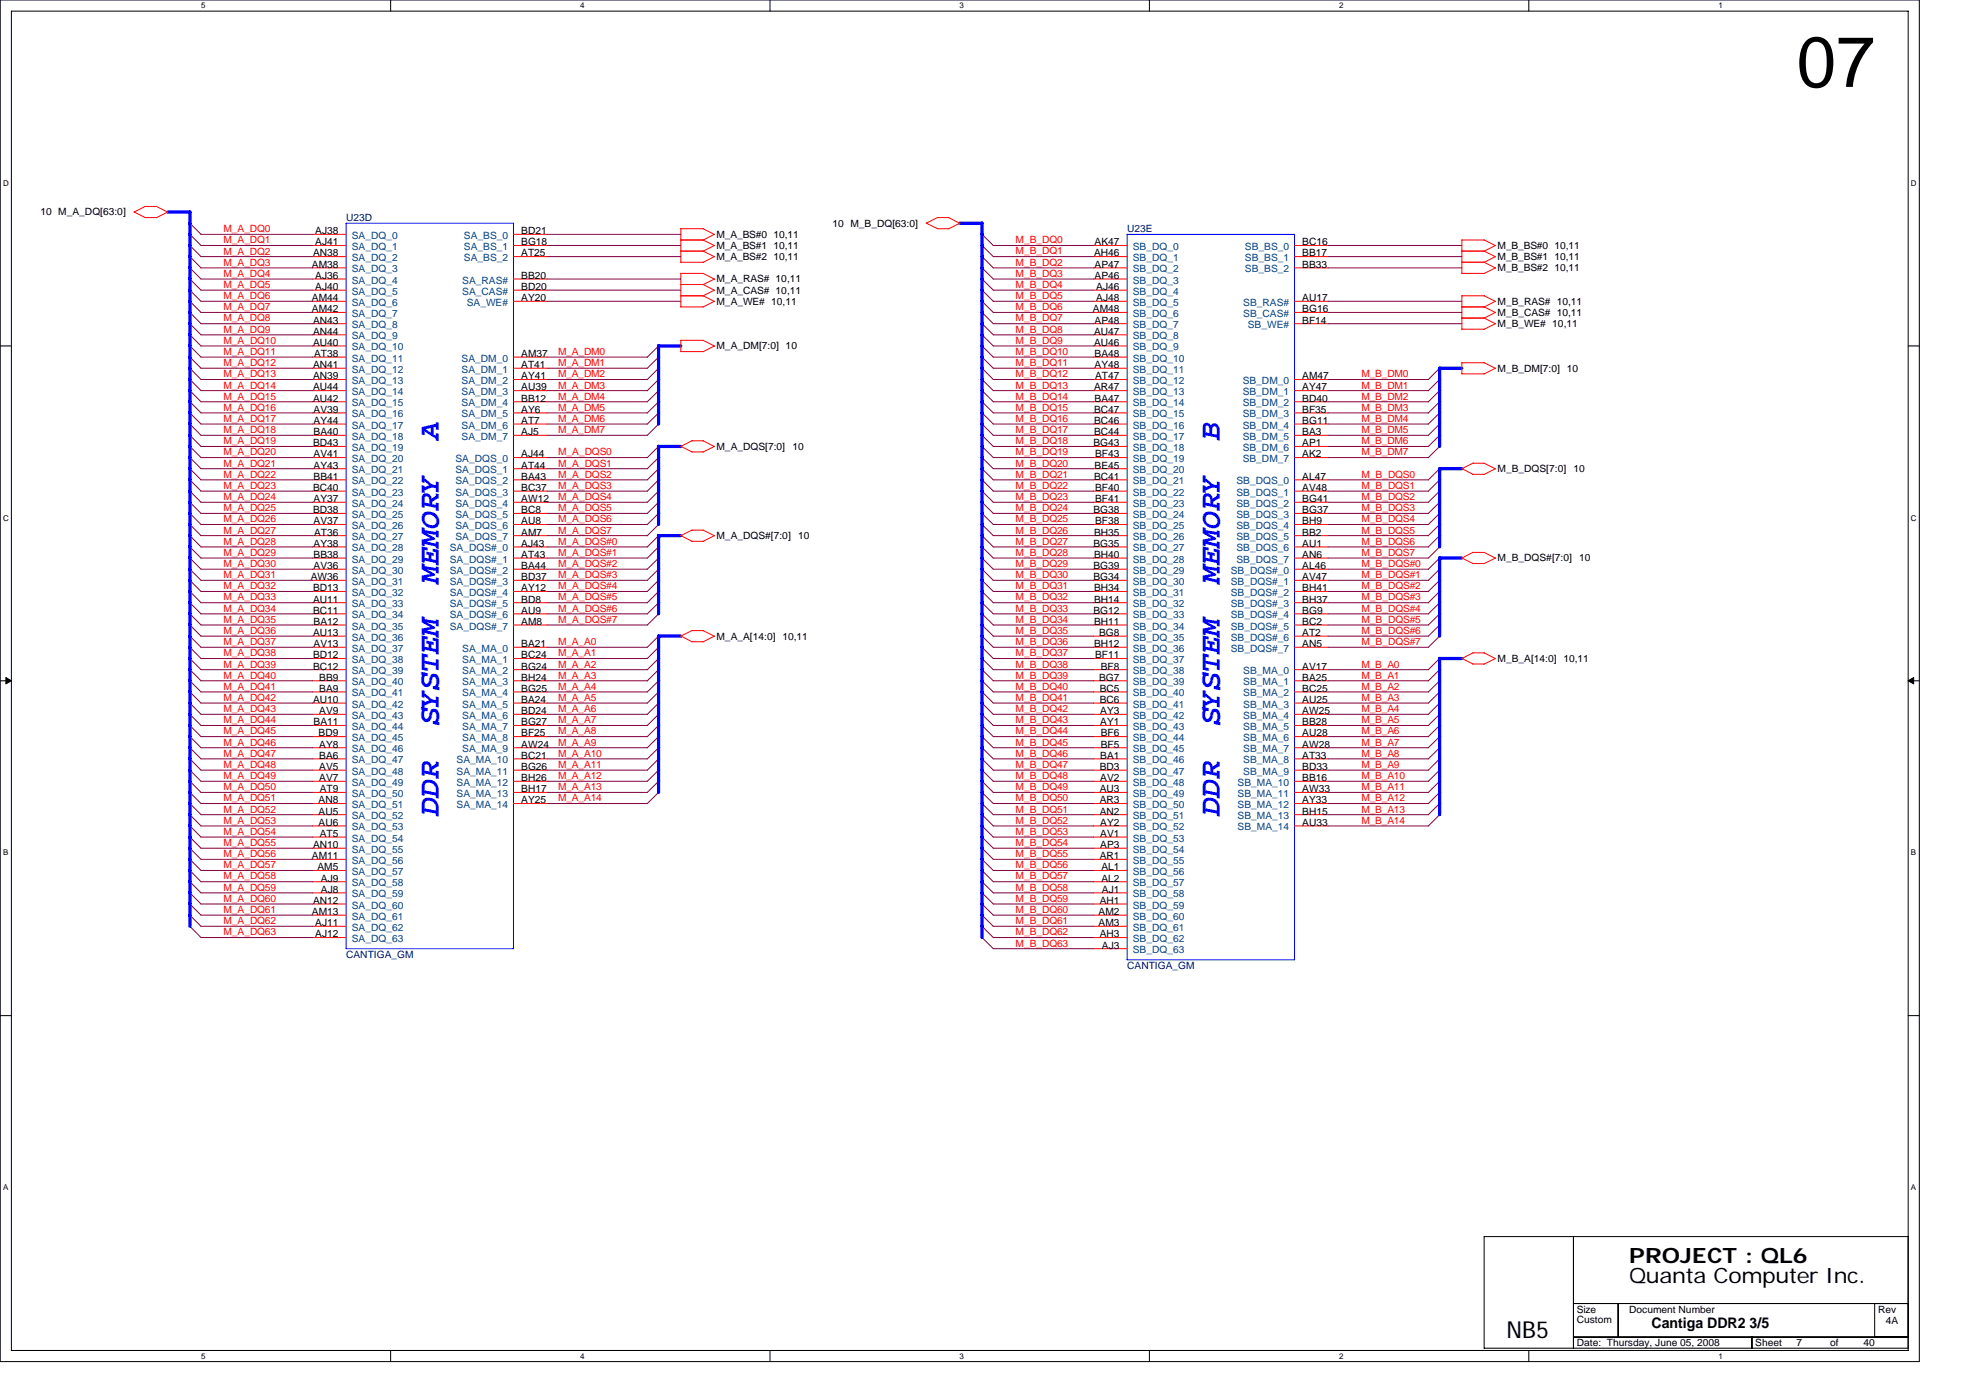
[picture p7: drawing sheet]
<svg xmlns="http://www.w3.org/2000/svg" width="297mm" height="210mm" viewBox="0 0 297 210" stroke-linecap="round" stroke-linejoin="round" font-family="sans-serif">
<defs><g id="words">
<text font-size="10.7" x="269.9" y="13.1">07</text>
<g font-size="4.5" fill="#00f">
<text x="65.9" y="66" transform="rotate(-90 65.9 66)">A</text>
<text x="183.3" y="66" transform="rotate(-90 183.3 66)">B</text>
<text x="65.9" y="87.5" transform="rotate(-90 65.9 87.5)">MEMORY</text>
<text x="183.3" y="87.5" transform="rotate(-90 183.3 87.5)">MEMORY</text>
<text x="65.9" y="109" transform="rotate(-90 65.9 109)">SYSTEM</text>
<text x="183.3" y="109" transform="rotate(-90 183.3 109)">SYSTEM</text>
<text x="65.9" y="122.4" transform="rotate(-90 65.9 122.4)">DDR</text>
<text x="183.3" y="122.4" transform="rotate(-90 183.3 122.4)">DDR</text>
</g>
<text font-size="3.5" x="226.4" y="200.9">NB5</text>
<g font-size="3.2">
<text x="244.8" y="189.8">PROJECT : QL6</text>
<text x="244.8" y="192.8">Quanta Computer Inc.</text>
</g>
<text font-size="2.2" x="248.1" y="199.5">Cantiga DDR2 3/5</text>
<g font-size="1.5">
<text x="6.1" y="32.4">10 M_A_DQ[63:0]</text>
<text x="47.4" y="35.2">AJ38</text>
<text x="78.3" y="35.2">BD21</text>
<text x="107.7" y="35.7">M_A_BS#0 10,11</text>
<text x="125.1" y="34">10 M_B_DQ[63:0]</text>
<text x="46.9" y="40.2">AM38</text>
<text x="47" y="38.5">AN38</text>
<text x="47.4" y="36.9">AJ41</text>
<text x="47.4" y="41.9">AJ36</text>
<text x="78.3" y="36.9">BG18</text>
<text x="78.3" y="38.5">AT25</text>
<text x="78.3" y="41.9">BB20</text>
<text x="107.7" y="37.4">M_A_BS#1 10,11</text>
<text x="107.7" y="39.1">M_A_BS#2 10,11</text>
<text x="164.4" y="38.5">AH46</text>
<text x="164.5" y="36.9">AK47</text>
<text x="164.5" y="40.2">AP47</text>
<text x="164.5" y="41.9">AP46</text>
<text x="195.7" y="36.9">BC16</text>
<text x="195.7" y="38.5">BB17</text>
<text x="195.7" y="40.2">BB33</text>
<text x="225" y="39.1">M_B_BS#1 10,11</text>
<text x="225" y="40.7">M_B_BS#2 10,11</text>
<text x="225" y="37.4">M_B_BS#0 10,11</text>
<text x="46.9" y="45.2">AM44</text>
<text x="46.9" y="46.9">AM42</text>
<text x="47.4" y="43.6">AJ40</text>
<text x="78.3" y="43.6">BD20</text>
<text x="78.3" y="45.2">AY20</text>
<text x="107.7" y="44.1">M_A_CAS# 10,11</text>
<text x="107.7" y="45.8">M_A_WE# 10,11</text>
<text x="107.7" y="42.4">M_A_RAS# 10,11</text>
<text x="164.2" y="46.9">AM48</text>
<text x="164.7" y="43.6">AJ46</text>
<text x="164.7" y="45.2">AJ48</text>
<text x="195.7" y="46.9">BG16</text>
<text x="195.7" y="45.2">AU17</text>
<text x="225" y="47.5">M_B_CAS# 10,11</text>
<text x="225" y="45.8">M_B_RAS# 10,11</text>
<text x="47" y="51.9">AU40</text>
<text x="47" y="48.6">AN43</text>
<text x="47" y="50.3">AN44</text>
<text x="47.2" y="53.6">AT38</text>
<text x="78.3" y="53.6">AM37</text>
<text x="107.7" y="52.5">M_A_DM[7:0] 10</text>
<text x="164.4" y="50.3">AU47</text>
<text x="164.4" y="51.9">AU46</text>
<text x="164.5" y="53.6">BA48</text>
<text x="164.5" y="48.6">AP48</text>
<text x="195.7" y="48.6">BF14</text>
<text x="225" y="49.1">M_B_WE# 10,11</text>
<text x="47" y="55.3">AN41</text>
<text x="47" y="57">AN39</text>
<text x="47" y="58.7">AU44</text>
<text x="78.3" y="55.3">AT41</text>
<text x="78.3" y="57">AY41</text>
<text x="78.3" y="58.7">AU39</text>
<text x="164.4" y="58.7">AR47</text>
<text x="164.5" y="55.3">AY48</text>
<text x="164.5" y="57">AT47</text>
<text x="195.7" y="57">AM47</text>
<text x="195.7" y="58.7">AY47</text>
<text x="225" y="55.8">M_B_DM[7:0] 10</text>
<text x="47" y="60.3">AU42</text>
<text x="47.1" y="62">AV39</text>
<text x="47.1" y="63.7">AY44</text>
<text x="47.1" y="65.4">BA40</text>
<text x="78.3" y="60.3">BB12</text>
<text x="78.3" y="62">AY6</text>
<text x="78.3" y="63.7">AT7</text>
<text x="78.3" y="65.4">AJ5</text>
<text x="164.4" y="62">BC47</text>
<text x="164.4" y="63.7">BC46</text>
<text x="164.4" y="65.4">BC44</text>
<text x="164.5" y="60.3">BA47</text>
<text x="195.7" y="60.3">BD40</text>
<text x="195.7" y="62">BF35</text>
<text x="195.7" y="63.7">BG11</text>
<text x="195.7" y="65.4">BA3</text>
<text x="47" y="67">BD43</text>
<text x="47.1" y="68.7">AV41</text>
<text x="47.1" y="70.4">AY43</text>
<text x="78.3" y="68.7">AJ44</text>
<text x="78.3" y="70.4">AT44</text>
<text x="107.7" y="67.6">M_A_DQS[7:0]</text>
<text x="119.1" y="67.6">10</text>
<text x="164.3" y="67">BG43</text>
<text x="164.5" y="70.4">BE45</text>
<text x="164.5" y="68.7">BF43</text>
<text x="195.7" y="67">AP1</text>
<text x="195.7" y="68.7">AK2</text>
<text x="225" y="70.9">M_B_DQS[7:0]</text>
<text x="236.4" y="70.9">10</text>
<text x="47" y="73.7">BC40</text>
<text x="47" y="77.1">BD38</text>
<text x="47.1" y="72.1">BB41</text>
<text x="47.1" y="75.4">AY37</text>
<text x="78.3" y="72.1">BA43</text>
<text x="78.3" y="73.7">BC37</text>
<text x="78.3" y="75.4">AW12</text>
<text x="78.3" y="77.1">BC8</text>
<text x="164.3" y="77.1">BG38</text>
<text x="164.4" y="72.1">BC41</text>
<text x="164.5" y="73.7">BF40</text>
<text x="164.5" y="75.4">BF41</text>
<text x="195.7" y="72.1">AL47</text>
<text x="195.7" y="73.7">AV48</text>
<text x="195.7" y="75.4">BG41</text>
<text x="195.7" y="77.1">BG37</text>
<text x="47.1" y="78.8">AV37</text>
<text x="47.1" y="82.1">AY38</text>
<text x="47.1" y="83.8">BB38</text>
<text x="47.2" y="80.4">AT36</text>
<text x="78.3" y="78.8">AU8</text>
<text x="78.3" y="80.4">AM7</text>
<text x="78.3" y="82.1">AJ43</text>
<text x="78.3" y="83.8">AT43</text>
<text x="107.7" y="81">M_A_DQS#[7:0]</text>
<text x="119.9" y="81">10</text>
<text x="164.3" y="82.1">BG35</text>
<text x="164.4" y="80.4">BH35</text>
<text x="164.4" y="83.8">BH40</text>
<text x="164.5" y="78.8">BF38</text>
<text x="195.7" y="78.8">BH9</text>
<text x="195.7" y="80.4">BB2</text>
<text x="195.7" y="82.1">AU1</text>
<text x="195.7" y="83.8">AN6</text>
<text x="46.7" y="87.1">AW36</text>
<text x="47" y="88.8">BD13</text>
<text x="47.1" y="85.5">AV36</text>
<text x="78.3" y="85.5">BA44</text>
<text x="78.3" y="87.1">BD37</text>
<text x="78.3" y="88.8">AY12</text>
<text x="164.3" y="85.5">BG39</text>
<text x="164.3" y="87.1">BG34</text>
<text x="164.4" y="88.8">BH34</text>
<text x="195.7" y="85.5">AL46</text>
<text x="195.7" y="87.1">AV47</text>
<text x="195.7" y="88.8">BH41</text>
<text x="225" y="84.3">M_B_DQS#[7:0]</text>
<text x="237.3" y="84.3">10</text>
<text x="47" y="90.5">AU11</text>
<text x="47" y="92.2">BC11</text>
<text x="47" y="95.5">AU13</text>
<text x="47.1" y="93.9">BA12</text>
<text x="78.3" y="90.5">BD8</text>
<text x="78.3" y="92.2">AU9</text>
<text x="78.3" y="93.9">AM8</text>
<text x="164.3" y="92.2">BG12</text>
<text x="164.4" y="90.5">BH14</text>
<text x="164.4" y="93.9">BH11</text>
<text x="165.1" y="95.5">BG8</text>
<text x="195.7" y="90.5">BH37</text>
<text x="195.7" y="92.2">BG9</text>
<text x="195.7" y="93.9">BC2</text>
<text x="195.7" y="95.5">AT2</text>
<text x="47" y="98.9">BD12</text>
<text x="47" y="100.6">BC12</text>
<text x="47.1" y="97.2">AV13</text>
<text x="78.3" y="97.2">BA21</text>
<text x="78.3" y="98.9">BC24</text>
<text x="78.3" y="100.6">BG24</text>
<text x="107.7" y="96.1">M_A_A[14:0] 10,11</text>
<text x="164.4" y="97.2">BH12</text>
<text x="164.5" y="98.9">BF11</text>
<text x="165.4" y="100.6">BF8</text>
<text x="195.7" y="97.2">AN5</text>
<text x="195.7" y="100.6">AV17</text>
<text x="225" y="99.4">M_B_A[14:0] 10,11</text>
<text x="47" y="105.6">AU10</text>
<text x="48" y="102.2">BB9</text>
<text x="48" y="103.9">BA9</text>
<text x="48" y="107.3">AV9</text>
<text x="78.3" y="102.2">BH24</text>
<text x="78.3" y="103.9">BG25</text>
<text x="78.3" y="105.6">BA24</text>
<text x="78.3" y="107.3">BD24</text>
<text x="165.1" y="102.2">BG7</text>
<text x="165.2" y="103.9">BC5</text>
<text x="165.2" y="105.6">BC6</text>
<text x="165.3" y="107.3">AY3</text>
<text x="195.7" y="102.2">BA25</text>
<text x="195.7" y="103.9">BC25</text>
<text x="195.7" y="105.6">AU25</text>
<text x="195.7" y="107.3">AW25</text>
<text x="47.1" y="108.9">BA11</text>
<text x="47.9" y="110.6">BD9</text>
<text x="48" y="112.3">AY8</text>
<text x="48" y="114">BA6</text>
<text x="78.3" y="114">BC21</text>
<text x="78.3" y="108.9">BG27</text>
<text x="78.3" y="110.6">BF25</text>
<text x="78.3" y="112.3">AW24</text>
<text x="165.3" y="108.9">AY1</text>
<text x="165.3" y="114">BA1</text>
<text x="165.4" y="110.6">BF6</text>
<text x="165.4" y="112.3">BF5</text>
<text x="195.7" y="108.9">BB28</text>
<text x="195.7" y="110.6">AU28</text>
<text x="195.7" y="112.3">AW28</text>
<text x="195.7" y="114">AT33</text>
<text x="48" y="115.7">AV5</text>
<text x="48" y="117.3">AV7</text>
<text x="48" y="119">AT9</text>
<text x="78.3" y="115.7">BG26</text>
<text x="78.3" y="117.3">BH26</text>
<text x="78.3" y="119">BH17</text>
<text x="165.2" y="115.7">BD3</text>
<text x="165.2" y="119">AU3</text>
<text x="165.3" y="117.3">AV2</text>
<text x="195.7" y="117.3">BB16</text>
<text x="195.7" y="119">AW33</text>
<text x="195.7" y="115.7">BD33</text>
<text x="47.9" y="120.7">AN8</text>
<text x="47.9" y="122.3">AU5</text>
<text x="47.9" y="124">AU6</text>
<text x="48" y="125.7">AT5</text>
<text x="78.3" y="120.7">AY25</text>
<text x="165.2" y="120.7">AR3</text>
<text x="165.2" y="122.3">AN2</text>
<text x="165.3" y="124">AY2</text>
<text x="165.3" y="125.7">AV1</text>
<text x="195.7" y="120.7">AY33</text>
<text x="195.7" y="122.3">BH15</text>
<text x="195.7" y="124">AU33</text>
<text x="46.9" y="129.1">AM11</text>
<text x="47" y="127.4">AN10</text>
<text x="47.7" y="130.7">AM5</text>
<text x="165.2" y="129.1">AR1</text>
<text x="165.3" y="127.4">AP3</text>
<text x="165.5" y="130.7">AL1</text>
<text x="46.9" y="137.4">AM13</text>
<text x="47" y="135.8">AN12</text>
<text x="48.2" y="132.4">AJ9</text>
<text x="48.2" y="134.1">AJ8</text>
<text x="165.1" y="137.4">AM2</text>
<text x="165.2" y="135.8">AH1</text>
<text x="165.5" y="132.4">AL2</text>
<text x="165.6" y="134.1">AJ1</text>
<text x="47.4" y="139.1">AJ11</text>
<text x="47.4" y="140.8">AJ12</text>
<text x="165.1" y="139.1">AM3</text>
<text x="165.2" y="140.8">AH3</text>
<text x="165.6" y="142.5">AJ3</text>
<text x="236.9" y="197.1">Size</text>
<text x="244.8" y="197.1">Document Number</text>
<text x="282.2" y="197.1">Rev</text>
<text x="236.9" y="202.2">Date: Thursday, June 05, 2008</text>
<text x="236.9" y="198.7">Custom</text>
<text x="263.7" y="202.2">Sheet</text>
<text x="269.9" y="202.2">7</text>
<text x="275" y="202.2">of</text>
<text x="280" y="202.2">40</text>
<text x="283.4" y="198.8">4A</text>
</g>
<g font-size="1.5" fill="#f00">
<text x="33.6" y="34.9">M_A_DQ0</text>
<text x="33.6" y="41.6">M_A_DQ4</text>
<text x="33.6" y="39.9">M_A_DQ3</text>
<text x="33.6" y="38.2">M_A_DQ2</text>
<text x="33.6" y="36.6">M_A_DQ1</text>
<text x="152.6" y="38.2">M_B_DQ1</text>
<text x="152.6" y="39.9">M_B_DQ2</text>
<text x="152.6" y="41.6">M_B_DQ3</text>
<text x="152.6" y="36.6">M_B_DQ0</text>
<text x="33.6" y="44.9">M_A_DQ6</text>
<text x="33.6" y="43.3">M_A_DQ5</text>
<text x="33.6" y="46.6">M_A_DQ7</text>
<text x="152.6" y="43.3">M_B_DQ4</text>
<text x="152.6" y="44.9">M_B_DQ5</text>
<text x="152.6" y="46.6">M_B_DQ6</text>
<text x="33.6" y="53.3">M_A_DQ11</text>
<text x="33.6" y="51.6">M_A_DQ10</text>
<text x="33.6" y="50">M_A_DQ9</text>
<text x="33.6" y="48.3">M_A_DQ8</text>
<text x="83.9" y="53.3">M_A_DM0</text>
<text x="152.6" y="48.3">M_B_DQ7</text>
<text x="152.6" y="50">M_B_DQ8</text>
<text x="152.6" y="51.6">M_B_DQ9</text>
<text x="152.6" y="53.3">M_B_DQ10</text>
<text x="33.6" y="58.4">M_A_DQ14</text>
<text x="33.6" y="56.7">M_A_DQ13</text>
<text x="33.6" y="55">M_A_DQ12</text>
<text x="83.9" y="55">M_A_DM1</text>
<text x="83.9" y="56.7">M_A_DM2</text>
<text x="83.9" y="58.4">M_A_DM3</text>
<text x="152.6" y="55">M_B_DQ11</text>
<text x="152.6" y="56.7">M_B_DQ12</text>
<text x="152.6" y="58.4">M_B_DQ13</text>
<text x="204.6" y="56.7">M_B_DM0</text>
<text x="204.6" y="58.4">M_B_DM1</text>
<text x="33.6" y="61.7">M_A_DQ16</text>
<text x="33.6" y="60">M_A_DQ15</text>
<text x="33.6" y="65">M_A_DQ18</text>
<text x="33.6" y="63.4">M_A_DQ17</text>
<text x="83.9" y="60">M_A_DM4</text>
<text x="83.9" y="61.7">M_A_DM5</text>
<text x="83.9" y="63.4">M_A_DM6</text>
<text x="83.9" y="65">M_A_DM7</text>
<text x="152.6" y="60">M_B_DQ14</text>
<text x="152.6" y="61.7">M_B_DQ15</text>
<text x="152.6" y="63.4">M_B_DQ16</text>
<text x="152.6" y="65">M_B_DQ17</text>
<text x="204.6" y="63.4">M_B_DM4</text>
<text x="204.6" y="65">M_B_DM5</text>
<text x="204.6" y="60">M_B_DM2</text>
<text x="204.6" y="61.7">M_B_DM3</text>
<text x="33.6" y="71.8">M_A_DQ22</text>
<text x="33.6" y="70.1">M_A_DQ21</text>
<text x="33.6" y="68.4">M_A_DQ20</text>
<text x="33.6" y="66.7">M_A_DQ19</text>
<text x="83.9" y="70.1">M_A_DQS1</text>
<text x="83.9" y="71.8">M_A_DQS2</text>
<text x="83.9" y="68.4">M_A_DQS0</text>
<text x="152.6" y="66.7">M_B_DQ18</text>
<text x="152.6" y="68.4">M_B_DQ19</text>
<text x="152.6" y="70.1">M_B_DQ20</text>
<text x="152.6" y="71.8">M_B_DQ21</text>
<text x="204.6" y="66.7">M_B_DM6</text>
<text x="204.6" y="68.4">M_B_DM7</text>
<text x="204.6" y="71.8">M_B_DQS0</text>
<text x="33.6" y="76.8">M_A_DQ25</text>
<text x="33.6" y="75.1">M_A_DQ24</text>
<text x="33.6" y="73.4">M_A_DQ23</text>
<text x="83.9" y="75.1">M_A_DQS4</text>
<text x="83.9" y="76.8">M_A_DQS5</text>
<text x="83.9" y="73.4">M_A_DQS3</text>
<text x="152.6" y="73.4">M_B_DQ22</text>
<text x="152.6" y="75.1">M_B_DQ23</text>
<text x="152.6" y="76.8">M_B_DQ24</text>
<text x="204.6" y="73.4">M_B_DQS1</text>
<text x="204.6" y="75.1">M_B_DQS2</text>
<text x="204.6" y="76.8">M_B_DQS3</text>
<text x="33.6" y="80.1">M_A_DQ27</text>
<text x="33.6" y="78.5">M_A_DQ26</text>
<text x="33.6" y="83.5">M_A_DQ29</text>
<text x="33.6" y="81.8">M_A_DQ28</text>
<text x="83.9" y="78.5">M_A_DQS6</text>
<text x="83.9" y="80.1">M_A_DQS7</text>
<text x="83.9" y="81.8">M_A_DQS#0</text>
<text x="83.9" y="83.5">M_A_DQS#1</text>
<text x="152.6" y="78.5">M_B_DQ25</text>
<text x="152.6" y="80.1">M_B_DQ26</text>
<text x="152.6" y="81.8">M_B_DQ27</text>
<text x="152.6" y="83.5">M_B_DQ28</text>
<text x="204.6" y="78.5">M_B_DQS4</text>
<text x="204.6" y="80.1">M_B_DQS5</text>
<text x="204.6" y="81.8">M_B_DQS6</text>
<text x="204.6" y="83.5">M_B_DQS7</text>
<text x="33.6" y="88.5">M_A_DQ32</text>
<text x="33.6" y="86.8">M_A_DQ31</text>
<text x="33.6" y="85.2">M_A_DQ30</text>
<text x="83.9" y="88.5">M_A_DQS#4</text>
<text x="83.9" y="85.2">M_A_DQS#2</text>
<text x="83.9" y="86.8">M_A_DQS#3</text>
<text x="152.6" y="85.2">M_B_DQ29</text>
<text x="152.6" y="86.8">M_B_DQ30</text>
<text x="152.6" y="88.5">M_B_DQ31</text>
<text x="204.6" y="88.5">M_B_DQS#2</text>
<text x="204.6" y="86.8">M_B_DQS#1</text>
<text x="204.6" y="85.2">M_B_DQS#0</text>
<text x="33.6" y="95.2">M_A_DQ36</text>
<text x="33.6" y="93.6">M_A_DQ35</text>
<text x="33.6" y="91.9">M_A_DQ34</text>
<text x="33.6" y="90.2">M_A_DQ33</text>
<text x="83.9" y="90.2">M_A_DQS#5</text>
<text x="83.9" y="91.9">M_A_DQS#6</text>
<text x="83.9" y="93.6">M_A_DQS#7</text>
<text x="152.6" y="90.2">M_B_DQ32</text>
<text x="152.6" y="91.9">M_B_DQ33</text>
<text x="152.6" y="93.6">M_B_DQ34</text>
<text x="152.6" y="95.2">M_B_DQ35</text>
<text x="204.6" y="90.2">M_B_DQS#3</text>
<text x="204.6" y="91.9">M_B_DQS#4</text>
<text x="204.6" y="93.6">M_B_DQS#5</text>
<text x="204.6" y="95.2">M_B_DQS#6</text>
<text x="33.6" y="98.6">M_A_DQ38</text>
<text x="33.6" y="96.9">M_A_DQ37</text>
<text x="33.6" y="101.9">M_A_DQ40</text>
<text x="33.6" y="100.3">M_A_DQ39</text>
<text x="83.9" y="100.3">M_A_A2</text>
<text x="83.9" y="96.9">M_A_A0</text>
<text x="83.9" y="98.6">M_A_A1</text>
<text x="83.9" y="101.9">M_A_A3</text>
<text x="152.6" y="100.3">M_B_DQ38</text>
<text x="152.6" y="101.9">M_B_DQ39</text>
<text x="152.6" y="96.9">M_B_DQ36</text>
<text x="152.6" y="98.6">M_B_DQ37</text>
<text x="204.6" y="100.3">M_B_A0</text>
<text x="204.6" y="96.9">M_B_DQS#7</text>
<text x="204.6" y="101.9">M_B_A1</text>
<text x="33.6" y="107">M_A_DQ43</text>
<text x="33.6" y="105.3">M_A_DQ42</text>
<text x="33.6" y="103.6">M_A_DQ41</text>
<text x="83.9" y="103.6">M_A_A4</text>
<text x="83.9" y="105.3">M_A_A5</text>
<text x="83.9" y="107">M_A_A6</text>
<text x="152.6" y="103.6">M_B_DQ40</text>
<text x="152.6" y="105.3">M_B_DQ41</text>
<text x="152.6" y="107">M_B_DQ42</text>
<text x="204.6" y="103.6">M_B_A2</text>
<text x="204.6" y="105.3">M_B_A3</text>
<text x="204.6" y="107">M_B_A4</text>
<text x="33.6" y="113.7">M_A_DQ47</text>
<text x="33.6" y="112">M_A_DQ46</text>
<text x="33.6" y="110.3">M_A_DQ45</text>
<text x="33.6" y="108.6">M_A_DQ44</text>
<text x="83.9" y="108.6">M_A_A7</text>
<text x="83.9" y="113.7">M_A_A10</text>
<text x="83.9" y="110.3">M_A_A8</text>
<text x="83.9" y="112">M_A_A9</text>
<text x="152.6" y="108.6">M_B_DQ43</text>
<text x="152.6" y="110.3">M_B_DQ44</text>
<text x="152.6" y="112">M_B_DQ45</text>
<text x="152.6" y="113.7">M_B_DQ46</text>
<text x="204.6" y="112">M_B_A7</text>
<text x="204.6" y="113.7">M_B_A8</text>
<text x="204.6" y="108.6">M_B_A5</text>
<text x="204.6" y="110.3">M_B_A6</text>
<text x="33.6" y="115.3">M_A_DQ48</text>
<text x="33.6" y="118.7">M_A_DQ50</text>
<text x="33.6" y="117">M_A_DQ49</text>
<text x="83.9" y="118.7">M_A_A13</text>
<text x="83.9" y="115.3">M_A_A11</text>
<text x="83.9" y="117">M_A_A12</text>
<text x="152.6" y="115.3">M_B_DQ47</text>
<text x="152.6" y="117">M_B_DQ48</text>
<text x="152.6" y="118.7">M_B_DQ49</text>
<text x="204.6" y="115.3">M_B_A9</text>
<text x="204.6" y="117">M_B_A10</text>
<text x="204.6" y="118.7">M_B_A11</text>
<text x="33.6" y="125.4">M_A_DQ54</text>
<text x="33.6" y="123.7">M_A_DQ53</text>
<text x="33.6" y="122">M_A_DQ52</text>
<text x="33.6" y="120.4">M_A_DQ51</text>
<text x="83.9" y="120.4">M_A_A14</text>
<text x="152.6" y="120.4">M_B_DQ50</text>
<text x="152.6" y="122">M_B_DQ51</text>
<text x="152.6" y="123.7">M_B_DQ52</text>
<text x="152.6" y="125.4">M_B_DQ53</text>
<text x="204.6" y="120.4">M_B_A12</text>
<text x="204.6" y="122">M_B_A13</text>
<text x="204.6" y="123.7">M_B_A14</text>
<text x="33.6" y="130.4">M_A_DQ57</text>
<text x="33.6" y="128.8">M_A_DQ56</text>
<text x="33.6" y="127.1">M_A_DQ55</text>
<text x="152.6" y="127.1">M_B_DQ54</text>
<text x="152.6" y="128.8">M_B_DQ55</text>
<text x="152.6" y="130.4">M_B_DQ56</text>
<text x="33.6" y="133.8">M_A_DQ59</text>
<text x="33.6" y="132.1">M_A_DQ58</text>
<text x="33.6" y="137.1">M_A_DQ61</text>
<text x="33.6" y="135.5">M_A_DQ60</text>
<text x="152.6" y="133.8">M_B_DQ58</text>
<text x="152.6" y="135.5">M_B_DQ59</text>
<text x="152.6" y="137.1">M_B_DQ60</text>
<text x="152.6" y="132.1">M_B_DQ57</text>
<text x="33.6" y="140.5">M_A_DQ63</text>
<text x="33.6" y="138.8">M_A_DQ62</text>
<text x="152.6" y="138.8">M_B_DQ61</text>
<text x="152.6" y="140.5">M_B_DQ62</text>
<text x="152.6" y="142.2">M_B_DQ63</text>
</g>
<g font-size="1.5" fill="#000080">
<text x="52" y="33.2">U23D</text>
<text x="169.4" y="34.9">U23E</text>
<text x="52" y="143.8">CANTIGA_GM</text>
<text x="169.4" y="145.5">CANTIGA_GM</text>
</g>
<g font-size="1.5" fill="#004080">
<text x="52.8" y="35.9">SA_DQ_0</text>
<text x="69.7" y="35.9">SA_BS_0</text>
<text x="52.8" y="37.5">SA_DQ_1</text>
<text x="52.8" y="39.2">SA_DQ_2</text>
<text x="52.8" y="40.9">SA_DQ_3</text>
<text x="69.7" y="37.6">SA_BS_1</text>
<text x="69.7" y="39.2">SA_BS_2</text>
<text x="170.2" y="37.5">SB_DQ_0</text>
<text x="170.2" y="39.2">SB_DQ_1</text>
<text x="170.2" y="40.9">SB_DQ_2</text>
<text x="187" y="37.6">SB_BS_0</text>
<text x="187" y="39.2">SB_BS_1</text>
<text x="187" y="40.9">SB_BS_2</text>
<text x="52.8" y="42.6">SA_DQ_4</text>
<text x="52.8" y="44.3">SA_DQ_5</text>
<text x="52.8" y="45.9">SA_DQ_6</text>
<text x="52.8" y="47.6">SA_DQ_7</text>
<text x="69.4" y="44.3">SA_CAS#</text>
<text x="69.4" y="42.6">SA_RAS#</text>
<text x="70.1" y="45.9">SA_WE#</text>
<text x="170.2" y="42.6">SB_DQ_3</text>
<text x="170.2" y="44.3">SB_DQ_4</text>
<text x="170.2" y="45.9">SB_DQ_5</text>
<text x="170.2" y="47.6">SB_DQ_6</text>
<text x="186.8" y="45.9">SB_RAS#</text>
<text x="186.8" y="47.6">SB_CAS#</text>
<text x="52.8" y="52.6">SA_DQ_10</text>
<text x="52.8" y="49.3">SA_DQ_8</text>
<text x="52.8" y="51">SA_DQ_9</text>
<text x="170.2" y="49.3">SB_DQ_7</text>
<text x="170.2" y="51">SB_DQ_8</text>
<text x="170.2" y="52.6">SB_DQ_9</text>
<text x="187.5" y="49.3">SB_WE#</text>
<text x="52.8" y="54.3">SA_DQ_11</text>
<text x="52.8" y="56">SA_DQ_12</text>
<text x="52.8" y="57.7">SA_DQ_13</text>
<text x="52.8" y="59.4">SA_DQ_14</text>
<text x="69.4" y="54.3">SA_DM_0</text>
<text x="69.4" y="56">SA_DM_1</text>
<text x="69.4" y="57.7">SA_DM_2</text>
<text x="69.4" y="59.4">SA_DM_3</text>
<text x="170.2" y="54.3">SB_DQ_10</text>
<text x="170.2" y="56">SB_DQ_11</text>
<text x="170.2" y="57.7">SB_DQ_12</text>
<text x="170.2" y="59.4">SB_DQ_13</text>
<text x="186.7" y="57.7">SB_DM_0</text>
<text x="186.7" y="59.4">SB_DM_1</text>
<text x="52.8" y="61">SA_DQ_15</text>
<text x="52.8" y="62.7">SA_DQ_16</text>
<text x="52.8" y="64.4">SA_DQ_17</text>
<text x="69.4" y="61">SA_DM_4</text>
<text x="69.4" y="62.7">SA_DM_5</text>
<text x="69.4" y="64.4">SA_DM_6</text>
<text x="170.2" y="61">SB_DQ_14</text>
<text x="170.2" y="62.7">SB_DQ_15</text>
<text x="170.2" y="64.4">SB_DQ_16</text>
<text x="186.7" y="61">SB_DM_2</text>
<text x="186.7" y="62.7">SB_DM_3</text>
<text x="186.7" y="64.4">SB_DM_4</text>
<text x="52.8" y="66.1">SA_DQ_18</text>
<text x="52.8" y="67.7">SA_DQ_19</text>
<text x="52.8" y="69.4">SA_DQ_20</text>
<text x="52.8" y="71.1">SA_DQ_21</text>
<text x="68.4" y="69.4">SA_DQS_0</text>
<text x="68.4" y="71.1">SA_DQS_1</text>
<text x="69.4" y="66.1">SA_DM_7</text>
<text x="170.2" y="66.1">SB_DQ_17</text>
<text x="170.2" y="67.7">SB_DQ_18</text>
<text x="170.2" y="69.4">SB_DQ_19</text>
<text x="170.2" y="71.1">SB_DQ_20</text>
<text x="186.7" y="66.1">SB_DM_5</text>
<text x="186.7" y="67.7">SB_DM_6</text>
<text x="186.7" y="69.4">SB_DM_7</text>
<text x="52.8" y="72.8">SA_DQ_22</text>
<text x="52.8" y="74.4">SA_DQ_23</text>
<text x="52.8" y="76.1">SA_DQ_24</text>
<text x="52.8" y="77.8">SA_DQ_25</text>
<text x="68.4" y="72.8">SA_DQS_2</text>
<text x="68.4" y="74.4">SA_DQS_3</text>
<text x="68.4" y="76.1">SA_DQS_4</text>
<text x="68.4" y="77.8">SA_DQS_5</text>
<text x="170.2" y="72.8">SB_DQ_21</text>
<text x="170.2" y="74.4">SB_DQ_22</text>
<text x="170.2" y="76.1">SB_DQ_23</text>
<text x="170.2" y="77.8">SB_DQ_24</text>
<text x="185.8" y="72.8">SB_DQS_0</text>
<text x="185.8" y="74.4">SB_DQS_1</text>
<text x="185.8" y="76.1">SB_DQS_2</text>
<text x="185.8" y="77.8">SB_DQS_3</text>
<text x="52.8" y="79.5">SA_DQ_26</text>
<text x="52.8" y="81.1">SA_DQ_27</text>
<text x="52.8" y="82.8">SA_DQ_28</text>
<text x="67.6" y="82.8">SA_DQS#_0</text>
<text x="68.4" y="79.5">SA_DQS_6</text>
<text x="68.4" y="81.1">SA_DQS_7</text>
<text x="170.2" y="79.5">SB_DQ_25</text>
<text x="170.2" y="81.1">SB_DQ_26</text>
<text x="170.2" y="82.8">SB_DQ_27</text>
<text x="185.8" y="79.5">SB_DQS_4</text>
<text x="185.8" y="81.1">SB_DQS_5</text>
<text x="185.8" y="82.8">SB_DQS_6</text>
<text x="52.8" y="84.5">SA_DQ_29</text>
<text x="52.8" y="86.2">SA_DQ_30</text>
<text x="52.8" y="87.8">SA_DQ_31</text>
<text x="52.8" y="89.5">SA_DQ_32</text>
<text x="67.6" y="84.5">SA_DQS#_1</text>
<text x="67.6" y="86.2">SA_DQS#_2</text>
<text x="67.6" y="87.8">SA_DQS#_3</text>
<text x="67.6" y="89.5">SA_DQS#_4</text>
<text x="170.2" y="84.5">SB_DQ_28</text>
<text x="170.2" y="86.2">SB_DQ_29</text>
<text x="170.2" y="87.8">SB_DQ_30</text>
<text x="170.2" y="89.5">SB_DQ_31</text>
<text x="184.9" y="86.2">SB_DQS#_0</text>
<text x="184.9" y="87.8">SB_DQS#_1</text>
<text x="184.9" y="89.5">SB_DQS#_2</text>
<text x="185.8" y="84.5">SB_DQS_7</text>
<text x="52.8" y="91.2">SA_DQ_33</text>
<text x="52.8" y="92.9">SA_DQ_34</text>
<text x="52.8" y="94.6">SA_DQ_35</text>
<text x="67.6" y="91.2">SA_DQS#_5</text>
<text x="67.6" y="92.9">SA_DQS#_6</text>
<text x="67.6" y="94.6">SA_DQS#_7</text>
<text x="170.2" y="91.2">SB_DQ_32</text>
<text x="170.2" y="92.9">SB_DQ_33</text>
<text x="170.2" y="94.6">SB_DQ_34</text>
<text x="184.9" y="91.2">SB_DQS#_3</text>
<text x="184.9" y="92.9">SB_DQS#_4</text>
<text x="184.9" y="94.6">SB_DQS#_5</text>
<text x="52.8" y="96.2">SA_DQ_36</text>
<text x="52.8" y="97.9">SA_DQ_37</text>
<text x="52.8" y="99.6">SA_DQ_38</text>
<text x="52.8" y="101.3">SA_DQ_39</text>
<text x="69.4" y="97.9">SA_MA_0</text>
<text x="69.4" y="99.6">SA_MA_1</text>
<text x="69.4" y="101.3">SA_MA_2</text>
<text x="170.2" y="96.2">SB_DQ_35</text>
<text x="170.2" y="97.9">SB_DQ_36</text>
<text x="170.2" y="99.6">SB_DQ_37</text>
<text x="170.2" y="101.3">SB_DQ_38</text>
<text x="184.9" y="96.2">SB_DQS#_6</text>
<text x="184.9" y="97.9">SB_DQS#_7</text>
<text x="186.8" y="101.3">SB_MA_0</text>
<text x="52.8" y="102.9">SA_DQ_40</text>
<text x="52.8" y="104.6">SA_DQ_41</text>
<text x="52.8" y="106.3">SA_DQ_42</text>
<text x="52.8" y="108">SA_DQ_43</text>
<text x="69.4" y="102.9">SA_MA_3</text>
<text x="69.4" y="104.6">SA_MA_4</text>
<text x="69.4" y="106.3">SA_MA_5</text>
<text x="69.4" y="108">SA_MA_6</text>
<text x="170.2" y="102.9">SB_DQ_39</text>
<text x="170.2" y="104.6">SB_DQ_40</text>
<text x="170.2" y="106.3">SB_DQ_41</text>
<text x="170.2" y="108">SB_DQ_42</text>
<text x="186.8" y="102.9">SB_MA_1</text>
<text x="186.8" y="104.6">SB_MA_2</text>
<text x="186.8" y="106.3">SB_MA_3</text>
<text x="186.8" y="108">SB_MA_4</text>
<text x="52.8" y="109.6">SA_DQ_44</text>
<text x="52.8" y="111.3">SA_DQ_45</text>
<text x="52.8" y="113">SA_DQ_46</text>
<text x="69.4" y="109.6">SA_MA_7</text>
<text x="69.4" y="111.3">SA_MA_8</text>
<text x="69.4" y="113">SA_MA_9</text>
<text x="170.2" y="109.6">SB_DQ_43</text>
<text x="170.2" y="111.3">SB_DQ_44</text>
<text x="170.2" y="113">SB_DQ_45</text>
<text x="186.8" y="109.6">SB_MA_5</text>
<text x="186.8" y="111.3">SB_MA_6</text>
<text x="186.8" y="113">SB_MA_7</text>
<text x="52.8" y="114.7">SA_DQ_47</text>
<text x="52.8" y="116.4">SA_DQ_48</text>
<text x="52.8" y="118">SA_DQ_49</text>
<text x="52.8" y="119.7">SA_DQ_50</text>
<text x="68.6" y="114.7">SA_MA_10</text>
<text x="68.6" y="116.4">SA_MA_11</text>
<text x="68.6" y="118">SA_MA_12</text>
<text x="68.6" y="119.7">SA_MA_13</text>
<text x="170.2" y="114.7">SB_DQ_46</text>
<text x="170.2" y="116.4">SB_DQ_47</text>
<text x="170.2" y="118">SB_DQ_48</text>
<text x="170.2" y="119.7">SB_DQ_49</text>
<text x="185.9" y="118">SB_MA_10</text>
<text x="185.9" y="119.7">SB_MA_11</text>
<text x="186.8" y="114.7">SB_MA_8</text>
<text x="186.8" y="116.4">SB_MA_9</text>
<text x="52.8" y="121.4">SA_DQ_51</text>
<text x="52.8" y="123">SA_DQ_52</text>
<text x="52.8" y="124.7">SA_DQ_53</text>
<text x="68.6" y="121.4">SA_MA_14</text>
<text x="170.2" y="121.4">SB_DQ_50</text>
<text x="170.2" y="123">SB_DQ_51</text>
<text x="170.2" y="124.7">SB_DQ_52</text>
<text x="185.9" y="121.4">SB_MA_12</text>
<text x="185.9" y="123">SB_MA_13</text>
<text x="185.9" y="124.7">SB_MA_14</text>
<text x="52.8" y="126.4">SA_DQ_54</text>
<text x="52.8" y="128.1">SA_DQ_55</text>
<text x="52.8" y="129.8">SA_DQ_56</text>
<text x="52.8" y="131.4">SA_DQ_57</text>
<text x="170.2" y="126.4">SB_DQ_53</text>
<text x="170.2" y="128.1">SB_DQ_54</text>
<text x="170.2" y="129.8">SB_DQ_55</text>
<text x="170.2" y="131.4">SB_DQ_56</text>
<text x="52.8" y="133.1">SA_DQ_58</text>
<text x="52.8" y="134.8">SA_DQ_59</text>
<text x="52.8" y="136.5">SA_DQ_60</text>
<text x="170.2" y="133.1">SB_DQ_57</text>
<text x="170.2" y="134.8">SB_DQ_58</text>
<text x="170.2" y="136.5">SB_DQ_59</text>
<text x="52.8" y="138.1">SA_DQ_61</text>
<text x="52.8" y="139.8">SA_DQ_62</text>
<text x="52.8" y="141.5">SA_DQ_63</text>
<text x="170.2" y="138.1">SB_DQ_60</text>
<text x="170.2" y="139.8">SB_DQ_61</text>
<text x="170.2" y="141.5">SB_DQ_62</text>
<text x="170.2" y="143.2">SB_DQ_63</text>
</g>
<g font-size="1.2">
<text x="30.2" y="1.3">5</text>
<text x="87.2" y="1.3">4</text>
<text x="144.2" y="1.3">3</text>
<text x="201.2" y="1.3">2</text>
<text x="258.2" y="1.3">1</text>
<text x=".5" y="27.9">D</text>
<text x="287.1" y="27.9">D</text>
<text x=".5" y="78.2">C</text>
<text x="287.1" y="78.2">C</text>
<text x=".5" y="128.5">B</text>
<text x="287.1" y="128.5">B</text>
<text x=".5" y="178.8">A</text>
<text x="287.1" y="178.8">A</text>
<text x="30.2" y="204.1">5</text>
<text x="87.2" y="204.1">4</text>
<text x="144.2" y="204.1">3</text>
<text x="201.2" y="204.1">2</text>
<text x="258.2" y="204.1">1</text>
</g>
</g></defs>
<path d="M0 0h288.4v204.5h-288.4zM1.7 1.7h285v201.1h-285z" fill="none" stroke="#000" stroke-width=".15"/>
<g fill="#fff">
<path d="M30.2 .2h.7v1.3h-.7z"/>
<path d="M30.2 203h.7v1.4h-.7z"/>
</g>
<path d="M58.7 0v1.7M58.7 202.8v1.7" fill="none" stroke="#000" stroke-width=".15"/>
<g fill="#fff">
<path d="M87.2 .2h.6v1.3h-.6z"/>
<path d="M87.2 203h.6v1.4h-.6z"/>
</g>
<path d="M115.7 0v1.7M115.7 202.8v1.7" fill="none" stroke="#000" stroke-width=".15"/>
<g fill="#fff">
<path d="M144.2 .2h.6v1.3h-.6z"/>
<path d="M144.2 203h.6v1.4h-.6z"/>
</g>
<path d="M172.7 0v1.7M172.7 202.8v1.7" fill="none" stroke="#000" stroke-width=".15"/>
<g fill="#fff">
<path d="M201.2 .2h.6v1.3h-.6z"/>
<path d="M201.2 203h.6v1.4h-.6z"/>
</g>
<path d="M229.7 0v1.7M229.7 202.8v1.7" fill="none" stroke="#000" stroke-width=".15"/>
<g fill="#fff">
<path d="M258.2 .2h.6v1.3h-.6z"/>
<path d="M258.2 203h.6v1.4h-.6z"/>
<path d="M.5 26.8h.8v1.4h-.8z"/>
<path d="M287.1 26.8h.9v1.4h-.9z"/>
<path d="M.5 77.1h.8v1.3h-.8z"/>
<path d="M287.1 77.1h.9v1.3h-.9z"/>
</g>
<path d="M0 52h1.7M286.7 52h1.7" fill="none" stroke="#000" stroke-width=".15"/>
<g fill="#fff">
<path d="M.5 127.4h.7v1.3h-.7z"/>
<path d="M287.1 127.4h.8v1.3h-.8z"/>
</g>
<path d="M0 102.3h1.7M286.7 102.3h1.7" fill="none" stroke="#000" stroke-width=".15"/>
<path d="M.9 101.8l.8 .5-.8 .4zM286.7 102.3l.8-.5v.9z" fill="#000" stroke="#000" stroke-width=".15"/>
<g fill="#fff">
<path d="M.5 177.7h.7v1.3h-.7z"/>
<path d="M287.1 177.7h.8v1.3h-.8z"/>
</g>
<path d="M0 152.5h1.7M286.7 152.5h1.7M223 185.7h63.7v16.8h-63.7zM236.4 195.8h50.3M236.4 185.7v16.8M243.1 195.8v5M281.7 195.8v5M236.4 200.8h50.3M263.2 200.8v1.7" fill="none" stroke="#000" stroke-width=".15"/>
<path d="M52 33.5h25.1v109h-25.1zM169.4 35.2h25.1v109h-25.1z" fill="none" stroke="#00f" stroke-width=".15"/>
<g fill="none" stroke="#f00" stroke-width=".15">
<path d="M21.8 32.7h1.7M21.8 31h1.7M21.8 31l-1.7 .9 1.7 .8M23.5 31l1.7 .9M25.2 31.9l-1.7 .8M47 35.2h5M47 36.9h5M47 38.5h5M77.1 35.2h5.1M77.1 36.9h5.1M77.1 38.5h5.1M102.3 36h3.4"/>
<path d="M102.3 37.7h3.4M102.3 34.3v5.1h3.3l1.7-.9M102.3 34.4h3.4M105.6 37.7l1.8 .9M105.6 34.4l1.8 .8M107.3 35.2l-1.7 .8 1.8 .9-1.8 .8M139.1 33.5l1.7 .9h1.7M140.9 32.7h1.7l1.6 .8M140.9 32.7l-1.7 .8M144.2 33.5l-1.7 .9M164.3 36.9h5.1M164.3 38.5h5.1"/>
<path d="M194.5 36.9h5M194.5 38.5h5M219.6 37.7h3.4l1.7 .9M219.6 39.4h3.4l1.7 .9M219.6 36h3.4l1.7 .9-1.7 .8M219.6 36v5.1M224.7 38.5l-1.7 .9M47 52h5M47 53.6h5M47 55.3h5M47 57h5M47 58.7h5"/>
<path d="M47 40.2h5M47 41.9h5M47 43.6h5M47 45.3h5M47 46.9h5M47 48.6h5M47 50.3h5M77.1 53.6h5.1M77.1 55.3h5.1M77.1 57h5.1M77.1 58.7h5.1M77.1 41.9h5.1"/>
<path d="M77.1 43.6h5.1M77.1 45.3h5.1M102.3 42.7h3.4M102.3 44.4h3.4M102.3 51.1v1.7h3.3M102.3 51.1h3.4M105.6 41.1l1.7 .8-1.7 .8 1.8 .9M105.6 51.1l1.8 .9M105.7 41.1l-3.4-.1v5.1h3.3M107.3 43.6l-1.7 .8 1.8 .9-1.8 .8M107.3 52l-1.7 .8M164.3 52h5.1"/>
<path d="M164.3 53.6h5.1M164.3 55.3h5.1M164.3 57h5.1M164.3 58.7h5.1M164.3 40.2h5.1M164.3 41.9h5.1M164.3 43.6h5.1M164.3 45.3h5.1M164.3 46.9h5.1M164.3 48.6h5.1M164.3 50.3h5.1M194.5 57h5"/>
<path d="M194.5 58.7h5M194.5 40.2h5M194.5 45.3h5M194.5 46.9h5M194.5 48.6h5M219.6 46.1h3.4l1.7 .8M219.6 41.1h3.4M219.6 56.2h3.4M219.6 47.8h3.4l1.7 .8M219.6 49.4h3.4M219.6 44.4h3.4l1.7 .9-1.7 .8M219.6 44.4v5"/>
<path d="M224.7 55.3l-1.7 .9M224.7 40.2l-1.7 .9M224.7 46.9l-1.7 .9M224.7 48.6l-1.7 .9M224.7 55.3l-1.7-.8h-3.4v1.7M47 60.3h5M47 62h5M47 63.7h5M47 65.4h5M47 67.1h5M47 68.7h5M47 70.4h5"/>
<path d="M47 72.1h5M47 73.8h5M47 75.4h5M47 77.1h5M47 78.8h5M77.1 60.3h5.1M77.1 62h5.1M77.1 63.7h5.1M77.1 65.4h5.1M77.1 68.7h5.1M77.1 70.4h5.1M77.1 72.1h5.1"/>
<path d="M77.1 73.8h5.1M77.1 75.4h5.1M77.1 77.1h5.1M77.1 78.8h5.1M103.9 67.9h1.7M104 79.6h1.7M104 66.2h1.7M104 79.6l-1.7 .9M104 66.2l-1.7 .9 1.7 .8M105.6 79.6l1.8 .9-1.8 .8M105.6 66.2l1.8 .9M107.3 67.1l-1.7 .8"/>
<path d="M164.3 60.3h5.1M164.3 62h5.1M164.3 63.7h5.1M164.3 65.4h5.1M164.3 67.1h5.1M164.3 68.7h5.1M164.3 70.4h5.1M164.3 72.1h5.1M164.3 73.8h5.1M164.3 75.4h5.1M164.3 77.1h5.1M164.3 78.8h5.1"/>
<path d="M194.5 60.3h5M194.5 62h5M194.5 63.7h5M194.5 65.4h5M194.5 67.1h5M194.5 68.7h5M194.5 72.1h5M194.5 73.8h5M194.5 75.4h5M194.5 77.1h5M194.5 78.8h5M219.6 70.4l1.7 .8"/>
<path d="M221.3 71.2h1.7M221.3 69.6h1.7l1.7 .8M221.3 69.6l-1.7 .8M224.7 70.4l-1.7 .9M47 80.5h5M47 82.1h5M47 83.8h5M47 85.5h5M47 87.2h5M47 88.8h5M47 90.5h5M47 92.2h5"/>
<path d="M47 93.9h5M47 95.5h5M47 97.2h5M47 98.9h5M77.1 80.5h5.1M77.1 82.1h5.1M77.1 83.8h5.1M77.1 85.5h5.1M77.1 87.2h5.1M77.1 88.8h5.1M77.1 90.5h5.1M77.1 92.2h5.1"/>
<path d="M77.1 93.9h5.1M77.1 97.2h5.1M77.1 98.9h5.1M102.3 80.4l1.7 .9M102.3 95.5l1.7 .9M103.9 81.3h1.7M103.9 96.4h1.7M104 94.7h1.7M104 94.7l-1.7 .8M105.6 94.7l1.8 .9-1.8 .8M164.3 80.5h5.1M164.3 82.1h5.1"/>
<path d="M164.3 83.8h5.1M164.3 85.5h5.1M164.3 87.2h5.1M164.3 88.8h5.1M164.3 90.5h5.1M164.3 92.2h5.1M164.3 93.9h5.1M164.3 95.5h5.1M164.3 97.2h5.1M164.3 98.9h5.1M194.5 80.5h5M194.5 82.1h5"/>
<path d="M194.5 83.8h5M194.5 85.5h5M194.5 87.2h5M194.5 88.8h5M194.5 90.5h5M194.5 92.2h5M194.5 93.9h5M194.5 95.5h5M194.5 97.2h5M219.6 83.8l1.7 .8M219.6 98.9l1.7 .8M221.3 84.6h1.7"/>
<path d="M221.3 99.7h1.7M221.3 83h1.7l1.7 .8-1.7 .9M221.3 98.1h1.7l1.7 .8M221.3 83l-1.7 .8M221.3 98l-1.7 .9M224.7 98.9l-1.7 .9M47 100.6h5M47 102.3h5M47 103.9h5M47 105.6h5M47 107.3h5M47 109h5"/>
<path d="M47 110.6h5M47 112.3h5M47 114h5M47 115.7h5M47 117.3h5M47 119h5M77.1 100.6h5.1M77.1 102.3h5.1M77.1 103.9h5.1M77.1 105.6h5.1M77.1 107.3h5.1M77.1 109h5.1"/>
<path d="M77.1 110.6h5.1M77.1 112.3h5.1M77.1 114h5.1M77.1 115.7h5.1M77.1 117.3h5.1M77.1 119h5.1M164.3 100.6h5.1M164.3 102.3h5.1M164.3 103.9h5.1M164.3 105.6h5.1M164.3 107.3h5.1M164.3 109h5.1"/>
<path d="M164.3 110.6h5.1M164.3 112.3h5.1M164.3 114h5.1M164.3 115.7h5.1M164.3 117.3h5.1M164.3 119h5.1M194.5 100.6h5M194.5 102.3h5M194.5 103.9h5M194.5 105.6h5M194.5 107.3h5M194.5 109h5"/>
<path d="M194.5 110.6h5M194.5 112.3h5M194.5 114h5M194.5 115.7h5M194.5 117.3h5M194.5 119h5M47 120.7h5M47 122.4h5M47 124.1h5M47 125.7h5M47 127.4h5M47 129.1h5"/>
<path d="M47 130.7h5M47 132.4h5M47 134.1h5M47 135.8h5M47 137.5h5M47 139.1h5M77.1 120.7h5.1M164.3 120.7h5.1M164.3 122.4h5.1M164.3 124.1h5.1M164.3 125.7h5.1M164.3 127.4h5.1"/>
<path d="M164.3 129.1h5.1M164.3 130.7h5.1M164.3 132.4h5.1M164.3 134.1h5.1M164.3 135.8h5.1M164.3 137.5h5.1M164.3 139.1h5.1M194.5 120.7h5M194.5 122.4h5M194.5 124.1h5M47 140.8h5M164.3 140.8h5.1"/>
<path d="M164.3 142.5h5.1"/>
</g>
<g fill="none" stroke="#800040" stroke-width=".15">
<path d="M28.5 38.5l1.7 1.7M28.5 36.9l1.7 1.6M28.5 35.2l1.7 1.7M28.5 33.5l1.7 1.7M30.2 38.5h16.8M30.2 36.9h16.8M30.2 35.2h16.8M82.2 38.5h20.1M82.2 36.9h20.1M82.2 35.2h20.1M147.5 35.2l1.7 1.7h15.1M147.5 36.9l1.7 1.6h15.1"/>
<path d="M147.5 38.5l1.7 1.7h15.1M199.5 38.5h20.1M199.5 36.9h20.1M28.5 46.9l1.7 1.7M28.5 45.2l1.7 1.7M28.5 43.6l1.7 1.7M28.5 41.9l1.7 1.7M28.5 40.2l1.7 1.7M28.5 58.7l1.7 1.6M28.5 57l1.7 1.7M28.5 55.3l1.7 1.7M28.5 53.6l1.7 1.7"/>
<path d="M28.5 51.9l1.7 1.7M28.5 50.3l1.7 1.7M28.5 48.6l1.7 1.7M30.2 45.3h16.8M30.2 43.6h16.8M30.2 41.9h16.8M30.2 40.2h16.8M30.2 53.6h16.8M30.2 52h16.8M30.2 50.3h16.8M30.2 48.6h16.8M30.2 46.9h16.8"/>
<path d="M30.2 58.7h16.8M30.2 57h16.8M30.2 55.3h16.8M82.2 45.3h20.1M82.2 43.6h20.1M82.2 41.9h20.1M82.2 53.6h15.1M82.2 58.7h15.1M82.2 55.3h15.1M99 52l-1.8 1.7M99 53.6l-1.8 1.7M99 55.3l-1.8 1.7h-15"/>
<path d="M99 57l-1.8 1.7M99 58.7l-1.8 1.7-15-.1M147.5 40.2l1.7 1.7h15.1M147.5 41.9l1.7 1.7h15.1M147.5 43.6l1.7 1.7h15.1M147.5 45.2l1.7 1.7h15.1M147.5 46.9l1.7 1.7h15.1M147.5 48.6l1.7 1.7h15.1M147.5 50.3l1.7 1.7h15.1M147.5 51.9l1.7 1.7h15.1M147.5 53.6l1.7 1.7h15.1M147.5 55.3l1.7 1.7h15.1"/>
<path d="M147.5 57l1.7 1.7h15.1M147.5 58.7l1.7 1.6h15.1M199.5 45.3h20.1M199.5 40.2h20.1M199.5 48.6h20.1M199.5 46.9h20.1M199.5 58.7h15.1M216.3 55.3l-1.7 1.7h-15.1M216.3 57l-1.7 1.7M216.3 58.7l-1.7 1.7-15.1-.1M28.5 73.7l1.7 1.7M28.5 72.1l1.7 1.7"/>
<path d="M28.5 70.4l1.7 1.7M28.5 68.7l1.7 1.7M28.5 67l1.7 1.7M28.5 65.4l1.7 1.7M28.5 63.7l1.7 1.7M28.5 62l1.7 1.7M28.5 60.3l1.7 1.7M28.5 78.8l1.7 1.7M28.5 77.1l1.7 1.7M28.5 75.4l1.7 1.7M30.2 62h16.8M30.2 60.3h16.8"/>
<path d="M30.2 72.1h16.8M30.2 70.4h16.8M30.2 68.7h16.8M30.2 67.1h16.8M30.2 65.4h16.8M30.2 63.7h16.8M30.2 78.8h16.8M30.2 77.1h16.8M30.2 75.4h16.8M30.2 73.8h16.8M82.2 62h15.1M82.2 70.4h15.1"/>
<path d="M82.2 78.8h15.1M82.2 75.4h15.1M99 60.3l-1.8 1.7M99 62l-1.8 1.7h-15M99 78.8l-1.8 1.7h-15M99 68.7l-1.8 1.7M99 67.1l-1.8 1.6h-15M99 77.1l-1.8 1.7M99 73.8l-1.8 1.7M99 70.4l-1.8 1.7h-15M99 72.1l-1.8 1.7h-15M99 75.4l-1.8 1.7h-15"/>
<path d="M99 63.7l-1.8 1.7h-15M147.5 60.3l1.7 1.7h15.1M147.5 62l1.7 1.7h15.1M147.5 63.7l1.7 1.7h15.1M147.5 65.4l1.7 1.7h15.1M147.5 67l1.7 1.7h15.1M147.5 68.7l1.7 1.7h15.1M147.5 70.4l1.7 1.7h15.1M147.5 72.1l1.7 1.7h15.1M147.5 73.7l1.7 1.7h15.1M147.5 75.4l1.7 1.7h15.1M147.5 77.1l1.7 1.7h15.1"/>
<path d="M147.5 78.8l1.7 1.7h15.1M199.5 62h15.1M199.5 67.1h15.1M199.5 78.8h15.1M199.5 75.4h15.1M216.3 60.3l-1.7 1.7M216.3 62l-1.7 1.7h-15.1M216.3 63.7l-1.7 1.7h-15.1M216.3 65.4l-1.7 1.7M216.3 67.1l-1.7 1.6h-15.1M216.3 70.4l-1.7 1.7h-15.1M216.3 72.1l-1.7 1.7h-15.1"/>
<path d="M216.3 73.8l-1.7 1.7M216.3 75.4l-1.7 1.7h-15.1M216.3 77.1l-1.7 1.7M216.3 78.8l-1.7 1.7h-15.1M28.5 98.9l1.7 1.7M28.5 97.2l1.7 1.7M28.5 95.5l1.7 1.7M28.5 93.9l1.7 1.6M28.5 92.2l1.7 1.7M28.5 90.5l1.7 1.7M28.5 88.8l1.7 1.7M28.5 87.1l1.7 1.7"/>
<path d="M28.5 85.5l1.7 1.7M28.5 83.8l1.7 1.7M28.5 82.1l1.7 1.7M28.5 80.4l1.7 1.7M30.2 80.5h16.8M30.2 88.8h16.8M30.2 87.2h16.8M30.2 85.5h16.8M30.2 83.8h16.8M30.2 82.1h16.8M30.2 98.9h16.8M30.2 97.2h16.8"/>
<path d="M30.2 95.5h16.8M30.2 93.9h16.8M30.2 92.2h16.8M30.2 90.5h16.8M82.2 88.8h15.1M82.2 85.5h15.1M82.2 82.1h15.1M82.2 98.9h15.1M82.2 97.2h15.1M82.2 93.9h15.1M82.2 90.5h15.1M99 83.8l-1.8 1.7"/>
<path d="M99 87.2l-1.8 1.7M99 97.2l-1.8 1.7M99 92.2l-1.8 1.7M99 98.9l-1.8 1.7h-15M99 88.8l-1.8 1.8M99 80.5l-1.8 1.7M99 90.5l-1.8 1.7h-15M99 82.1l-1.8 1.7h-15M99 95.5l-1.8 1.7M99 85.5l-1.8 1.7h-15M147.5 80.4l1.7 1.7h15.1M147.5 82.1l1.7 1.7h15.1"/>
<path d="M147.5 83.8l1.7 1.7h15.1M147.5 85.5l1.7 1.7h15.1M147.5 87.1l1.7 1.7h15.1M147.5 88.8l1.7 1.7h15.1M147.5 90.5l1.7 1.7h15.1M147.5 92.2l1.7 1.7h15.1M147.5 93.9l1.7 1.6h15.1M147.5 95.5l1.7 1.7h15.1M147.5 97.2l1.7 1.7h15.1M147.5 98.9l1.7 1.7h15.1M199.5 88.8h15.1M199.5 85.5h15.1"/>
<path d="M199.5 82.1h15.1M199.5 97.2h15.1M199.5 93.9h15.1M199.5 90.5h15.1M216.3 87.2l-1.7 1.7M216.3 88.8l-1.7 1.8M216.3 90.5l-1.7 1.7h-15.1M216.3 92.2l-1.7 1.7M216.3 93.9l-1.7 1.7-15.1-.1M216.3 95.5l-1.7 1.7M216.3 98.9l-1.7 1.7h-15.1M216.3 80.5l-1.7 1.7"/>
<path d="M216.3 82.1l-1.7 1.7h-15.1M216.3 83.8l-1.7 1.7M216.3 85.5l-1.7 1.7h-15.1M28.5 100.6l1.7 1.7M28.5 119l1.7 1.7M28.5 117.3l1.7 1.7M28.5 115.7l1.7 1.6M28.5 114l1.7 1.7M28.5 112.3l1.7 1.7M28.5 110.6l1.7 1.7M28.5 108.9l1.7 1.7M28.5 107.3l1.7 1.7"/>
<path d="M28.5 105.6l1.7 1.7M28.5 103.9l1.7 1.7M28.5 102.2l1.7 1.7M30.2 107.3h16.8M30.2 105.6h16.8M30.2 103.9h16.8M30.2 102.3h16.8M30.2 100.6h16.8M30.2 115.7h16.8M30.2 114h16.8M30.2 112.3h16.8M30.2 110.6h16.8"/>
<path d="M30.2 109h16.8M30.2 119h16.8M30.2 117.3h16.8M82.2 107.3h15.1M82.2 105.6h15.1M82.2 102.3h15.1M82.2 112.3h15.1M82.2 110.6h15.1M82.2 109h15.1M82.2 117.3h15.1M99 115.7l-1.8 1.7M99 105.6l-1.8 1.7"/>
<path d="M99 109l-1.8 1.7M99 110.6l-1.8 1.7M99 114l-1.8 1.7h-15M99 100.6l-1.8 1.7M99 103.9l-1.8 1.7M99 102.3l-1.8 1.6h-15M99 117.3l-1.8 1.7h-15M99 112.3l-1.8 1.7h-15M99 107.3l-1.8 1.7M99 119l-1.8 1.7M147.5 100.6l1.7 1.7h15.1M147.5 102.2l1.7 1.7h15.1"/>
<path d="M147.5 103.9l1.7 1.7h15.1M147.5 105.6l1.7 1.7h15.1M147.5 107.3l1.7 1.7h15.1M147.5 108.9l1.7 1.7h15.1M147.5 110.6l1.7 1.7h15.1M147.5 112.3l1.7 1.7h15.1M147.5 114l1.7 1.7h15.1M147.5 115.7l1.7 1.6h15.1M147.5 117.3l1.7 1.7h15.1M147.5 119l1.7 1.7h15.1M199.5 107.3h15.1M199.5 105.6h15.1"/>
<path d="M199.5 102.3h15.1M199.5 112.3h15.1M199.5 110.6h15.1M199.5 109h15.1M199.5 117.3h15.1M216.3 102.3l-1.7 1.6h-15.1M216.3 105.6l-1.7 1.7M216.3 109l-1.7 1.7M216.3 112.3l-1.7 1.7h-15.1M216.3 115.7l-1.7 1.7M216.3 119l-1.7 1.7M216.3 117.3l-1.7 1.7h-15.1"/>
<path d="M216.3 114l-1.7 1.7h-15.1M216.3 110.6l-1.7 1.7M216.3 107.3l-1.7 1.7M216.3 103.9l-1.7 1.7M216.3 100.6l-1.7 1.7M28.5 127.4l1.7 1.7M28.5 125.7l1.7 1.7M28.5 124l1.7 1.7M28.5 122.3l1.7 1.8M28.5 120.7l1.7 1.7M28.5 139.1l1.7 1.7M28.5 137.4l1.7 1.7"/>
<path d="M28.5 135.8l1.7 1.7M28.5 134.1l1.7 1.7M28.5 132.4l1.7 1.7M28.5 130.7l1.7 1.7M28.5 129.1l1.7 1.6M30.2 125.7h16.8M30.2 124.1h16.8M30.2 122.4h16.8M30.2 120.7h16.8M30.2 134.1h16.8M30.2 132.4h16.8M30.2 130.7h16.8"/>
<path d="M30.2 129.1h16.8M30.2 127.4h16.8M30.2 139.1h16.8M30.2 137.5h16.8M30.2 135.8h16.8M82.2 120.7h15.1M147.5 120.7l1.7 1.7h15.1M147.5 122.3l1.7 1.8h15.1M147.5 124l1.7 1.7h15.1M147.5 125.7l1.7 1.7h15.1M147.5 127.4l1.7 1.7h15.1M147.5 129.1l1.7 1.6h15.1"/>
<path d="M147.5 130.7l1.7 1.7h15.1M147.5 132.4l1.7 1.7h15.1M147.5 134.1l1.7 1.7h15.1M147.5 135.8l1.7 1.7h15.1M147.5 137.4l1.7 1.7h15.1M147.5 139.1l1.7 1.7h15.1M199.5 120.7h15.1M216.3 120.7l-1.7 1.7h-15.1M216.3 122.4l-1.7 1.7h-15.1M30.2 140.8h16.8M147.5 140.8l1.7 1.7h15.1"/>
</g>
<g fill="none" stroke="#00f" stroke-width=".49">
<path d="M25.2 31.9h3.4l-.1 107.2M144.2 33.5h3.3M147.5 33.5v107.3M102.3 52h-3.4l.1 11.7M219.6 55.3h-3.3v11.8M102.3 67.1h-3.4l.1 11.7M219.6 70.4h-3.3v11.7M98.9 95.5h3.4M98.9 80.5h3.4M99 80.4v11.8M99 95.5v23.5M216.3 83.8h3.3"/>
<path d="M216.3 83.8v11.7M219.6 98.9h-3.3v23.5"/>
</g>
<use href="#words"/>
</svg>
